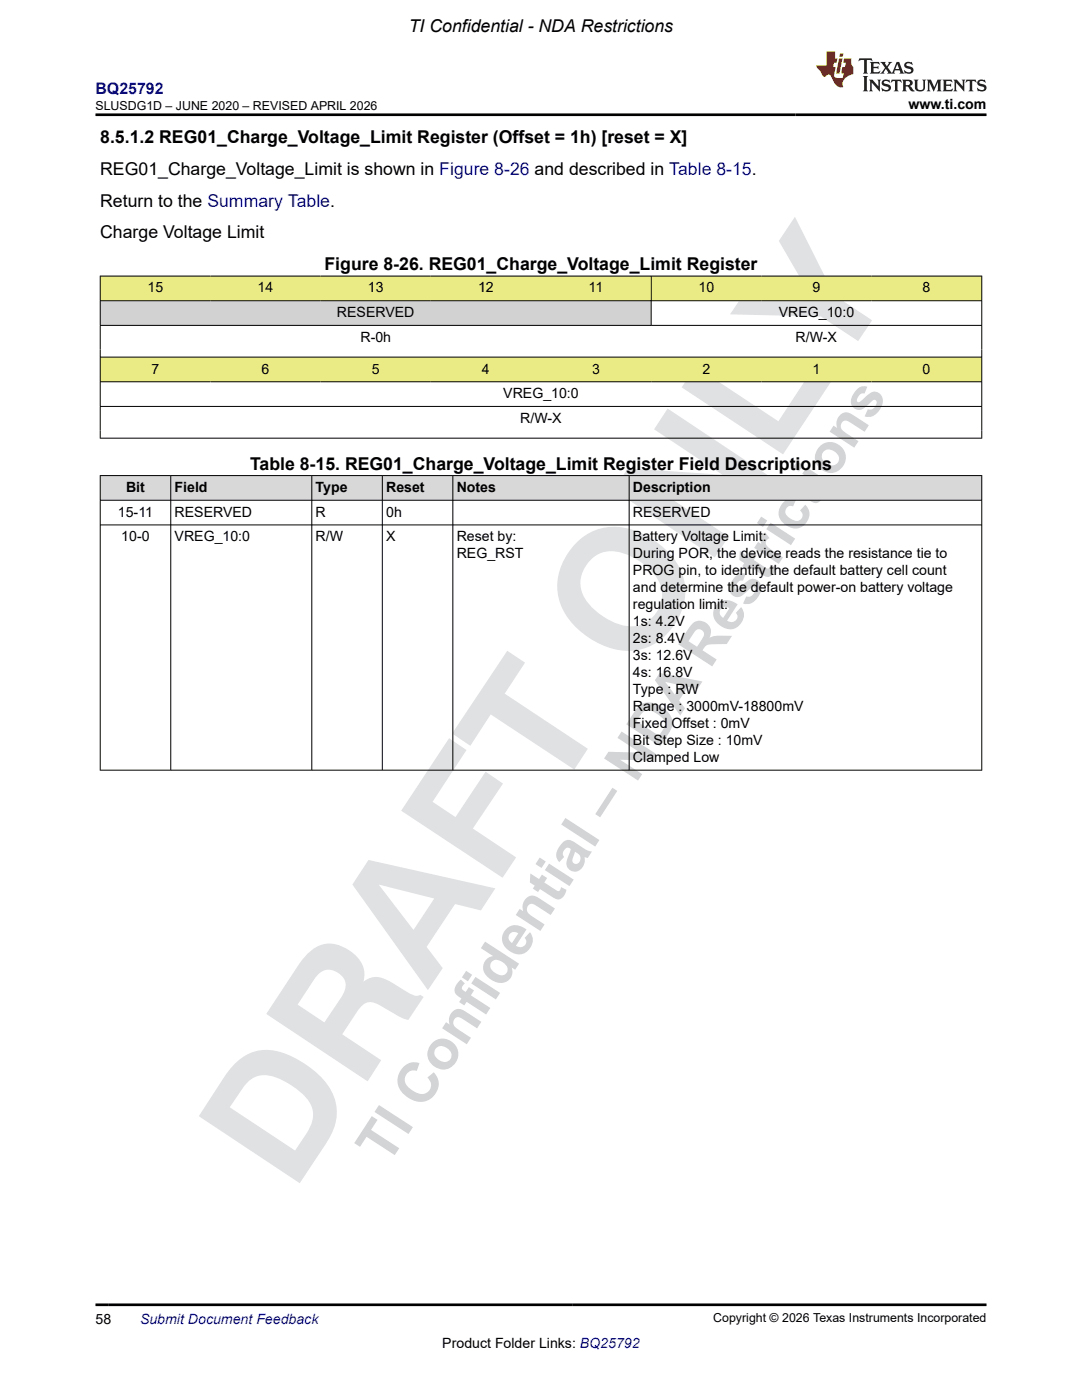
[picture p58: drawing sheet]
<svg xmlns="http://www.w3.org/2000/svg" width="216mm" height="279mm" viewBox="0 0 216 279" stroke-linecap="round" stroke-linejoin="round" font-family="sans-serif">
<defs><g id="words">
<text font-size="11.3" fill="#d2d4d5" x="77.3" y="232.7" transform="rotate(-57 77.3 232.7)">TI Confidential – NDA Restrictions</text>
<g font-size="3.5">
<text x="81.6" y="6.3">TI Confidential - NDA Restrictions</text>
<text x="20" y="28.5">8.5.1.2 REG01_Charge_Voltage_Limit Register (Offset = 1h) [reset = X]</text>
<text x="20" y="34.9">REG01_Charge_Voltage_Limit is shown in Figure 8-26 and described in Table 8-15.</text>
<text x="20" y="41.2">Return to the Summary Table.</text>
<text x="20" y="47.6">Charge Voltage Limit</text>
<text x="64.8" y="53.9">Figure 8-26. REG01_Charge_Voltage_Limit Register</text>
<text x="49.9" y="93.8">Table 8-15. REG01_Charge_Voltage_Limit Register Field Descriptions</text>
</g>
<text font-size="3.2" fill="#00f" x="19" y="18.7">BQ25792</text>
<g font-size="2.8">
<text x="181.3" y="21.8">www.ti.com</text>
<text x="29.5" y="58.4">15</text>
<text x="51.4" y="58.4">14</text>
<text x="73.4" y="58.4">13</text>
<text x="95.4" y="58.4">12</text>
<text x="117.4" y="58.4">11</text>
<text x="139.4" y="58.4">10</text>
<text x="162.1" y="58.4">9</text>
<text x="184.1" y="58.4">8</text>
<text x="67.2" y="63.3">RESERVED</text>
<text x="155.4" y="63.3">VREG_10:0</text>
<text x="71.9" y="68.2">R-0h</text>
<text x="158.8" y="68.2">R/W-X</text>
<text x="30.2" y="74.5">7</text>
<text x="52.2" y="74.5">6</text>
<text x="74.2" y="74.5">5</text>
<text x="96.2" y="74.5">4</text>
<text x="118.2" y="74.5">3</text>
<text x="140.1" y="74.5">2</text>
<text x="162.1" y="74.5">1</text>
<text x="184.1" y="74.5">0</text>
<text x="100.4" y="79.5">VREG_10:0</text>
<text x="103.8" y="84.4">R/W-X</text>
<text x="25.2" y="98.2">Bit</text>
<text x="34.8" y="98.2">Field</text>
<text x="63" y="98.2">Type</text>
<text x="77.1" y="98.2">Reset</text>
<text x="91.1" y="98.2">Notes</text>
<text x="126.3" y="98.2">Description</text>
<text x="23.5" y="103.1">15-11</text>
<text x="34.8" y="103.1">RESERVED</text>
<text x="63" y="103.1">R</text>
<text x="77.1" y="103.1">0h</text>
<text x="126.3" y="103.1">RESERVED</text>
<text x="24.2" y="108">10-0</text>
<text x="34.8" y="108">VREG_10:0</text>
<text x="63" y="108">R/W</text>
<text x="77.1" y="108">X</text>
<text x="91.1" y="108">Reset by:</text>
<text x="91.1" y="111.4">REG_RST</text>
<text x="126.3" y="108">Battery Voltage Limit:</text>
<text x="126.3" y="111.4">During POR, the device reads the resistance tie to</text>
<text x="126.3" y="114.8">PROG pin, to identify the default battery cell count</text>
<text x="126.3" y="118.2">and determine the default power-on battery voltage</text>
<text x="126.3" y="121.6">regulation limit:</text>
<text x="126.3" y="125">1s: 4.2V</text>
<text x="126.3" y="128.4">2s: 8.4V</text>
<text x="126.3" y="131.7">3s: 12.6V</text>
<text x="126.3" y="135.1">4s: 16.8V</text>
<text x="126.3" y="138.5">Type : RW</text>
<text x="126.3" y="141.9">Range : 3000mV-18800mV</text>
<text x="126.3" y="145.3">Fixed Offset : 0mV</text>
<text x="126.3" y="148.7">Bit Step Size : 10mV</text>
<text x="126.3" y="152.1">Clamped Low</text>
<text x="19" y="264.2">58</text>
<text x="88.3" y="269">Product Folder Links: BQ25792</text>
</g>
<text font-size="2.8" fill="#00f" x="27.9" y="264.2">Submit Document Feedback</text>
<g font-size="2.5">
<text x="19" y="21.9">SLUSDG1D – JUNE 2020 – REVISED APRIL 2026</text>
<text x="142.3" y="263.9">Copyright © 2026 Texas Instruments Incorporated</text>
</g>
</g></defs>
<g fill="#e0e1e3">
<path d="M46.6 212.5l-1.8 2.3-5.1 8 20.1 13.3 4.5-6.7a11.8 11.8 0 0 0 2.8-9 12.8 12.8 0 0 0-6.1-8 13.7 13.7 0 0 0-9.1-2.8 8.9 8.9 0 0 0-5.3 2.9zM49.7 215.7a5.3 5.3 0 0 1 6.2-.3 14.6 14.6 0 0 1 5.8 4.6 5 5 0 0 1 0 5.3l-2.8 4.3-13.1-8.6 2.6-3.7z" fill-rule="evenodd"/>
<path d="M61.3 190.4l-1.7 2-6.5 10 20.3 13.4 2.7-4.2-7.8-5.2 2.9-4.5a3.2 3.2 0 0 1 3-1.9 29.1 29.1 0 0 1 5.5 2.9l1.8 .6 3-4.5-.6-.5a1.97 1.97 0 0 1-2.3-.3l-.5-.3a15.7 15.7 0 0 0-5.7-2.9 3.9 3.9 0 0 0-2.9 .9 5.3 5.3 0 0 0-2.7-6.2 6.1 6.1 0 0 0-8.5 .7zM63.3 194.7a3.3 3.3 0 0 1 3.3-1 3.3 3.3 0 0 1 2.4 2.6 4.4 4.4 0 0 1-1 2.8l-3.3 4.9-5.3-3.5z" fill-rule="evenodd"/>
<path d="M73.5 171.6l-3.2 4.9 15.1 21.1 2.9-4.4-3.2-4.2 5.7-8.6 5.2 1.3 2.8-4.4zM75.6 176.5l11.1 2.8-4.2 6.3z" fill-rule="evenodd"/>
<path d="M89.6 147.3l3.5 2.4-6.8 10.3 4.6 3.1 6-9.1 3.5 2.4-6 9 8.6 5.7-2.7 4.1-20.3-13.4z" fill-rule="evenodd"/>
<path d="M101.2 129.9l3.6 2.3-4.1 6.2 16.6 11-2.7 4.2-16.7-11-4.1 6.2-3.6-2.4z" fill-rule="evenodd"/>
<path d="M115.2 108.2a11.6 11.6 0 0 0-2.8 13.7 16.1 16.1 0 0 0 12.8 8 11.3 11.3 0 0 0 10.2-6.6 10.9 10.9 0 0 0-2.5-13.5 15.2 15.2 0 0 0-12-4.5 10.3 10.3 0 0 0-5.7 2.9zM117.6 112a6.2 6.2 0 0 1 7.6-1.3 11.2 11.2 0 0 1 6.8 6.7 6.4 6.4 0 0 1-2.5 6.4 6.4 6.4 0 0 1-6.8 .5 11.7 11.7 0 0 1-6.6-6.2 6.1 6.1 0 0 1 1.5-6.1z" fill-rule="evenodd"/>
<path d="M133.2 81.5l20.3 13.5-2.9 4.2-18.9-1.2 13.7 9.1-2.8 4.2-20.1-13.5 2.8-4.3 18.8 1.2-13.6-9z" fill-rule="evenodd"/>
<path d="M138.8 73.2l16.5 10.9 7-10.6 3.7 2.4-9.8 14.8-20.2-13.4z" fill-rule="evenodd"/>
<path d="M158.6 43.3l7.9 15.6 7.5 5-2.8 4.2-7.4-4.9-18.1-.5 3.4-5.1 12.4 1-6.1-10.5z" fill-rule="evenodd"/>
</g>
<g fill="#ebeb85">
<path d="M20 55.1h175.9v4.9h-175.9z" fill-rule="evenodd"/>
<path d="M20 71.3h175.9v4.9h-175.9z" fill-rule="evenodd"/>
<path d="M20.1 55.2h21.9v4.8h-21.9z" fill-rule="evenodd"/>
<path d="M42 55.2h22v4.8h-22z" fill-rule="evenodd"/>
<path d="M64 55.2h22v4.8h-22z" fill-rule="evenodd"/>
<path d="M86 55.2h21.9v4.8h-21.9z" fill-rule="evenodd"/>
<path d="M108 55.2h21.9v4.8h-21.9z" fill-rule="evenodd"/>
<path d="M130 55.2h21.9v4.8h-21.9z" fill-rule="evenodd"/>
<path d="M151.9 55.2h22v4.8h-22z" fill-rule="evenodd"/>
<path d="M173.9 55.2h21.9v4.8h-21.9z" fill-rule="evenodd"/>
</g>
<path d="M20.1 60.1h109.8v4.8h-109.8z" fill-rule="evenodd" fill="#d2d2d2"/>
<g fill="#ebeb85">
<path d="M20.1 71.3h21.9v4.8h-21.9z" fill-rule="evenodd"/>
<path d="M42 71.3h22v4.8h-22z" fill-rule="evenodd"/>
<path d="M64 71.3h22v4.8h-22z" fill-rule="evenodd"/>
<path d="M86 71.3h21.9v4.8h-21.9z" fill-rule="evenodd"/>
<path d="M108 71.3h21.9v4.8h-21.9z" fill-rule="evenodd"/>
<path d="M129.9 71.3h22v4.8h-22z" fill-rule="evenodd"/>
<path d="M151.9 71.3h22v4.8h-22z" fill-rule="evenodd"/>
<path d="M173.9 71.3h21.9v4.8h-21.9z" fill-rule="evenodd"/>
</g>
<path d="M19.9 55.1h176.1M20 55v32.5M129.9 55v10M195.9 55v32.5M19.9 60h176.1M19.9 64.9h176.1M19.9 71.3h176.1M19.9 76.2h176.1M19.9 81.1h176.1M19.9 87.4h176.1" fill="none" stroke="#000" stroke-width=".2"/>
<g fill="#d8d8d8">
<path d="M20 94.9h175.9v4.9h-175.9z" fill-rule="evenodd"/>
<path d="M20.1 95h13.9v4.8h-13.9z" fill-rule="evenodd"/>
<path d="M34.1 95h28.1v4.8h-28.1z" fill-rule="evenodd"/>
<path d="M62.3 95h13.9v4.8h-13.9z" fill-rule="evenodd"/>
<path d="M76.3 95h14v4.8h-14z" fill-rule="evenodd"/>
<path d="M90.4 95h35.1v4.8h-35.1z" fill-rule="evenodd"/>
<path d="M125.6 95h70.2v4.8h-70.2z" fill-rule="evenodd"/>
</g>
<path d="M19.9 94.9h176.1M19.9 99.8h176.1M20 94.9v58.9M34.1 94.9v58.9M62.2 94.9v58.9M76.3 94.9v58.9M90.4 94.9v58.9M125.5 94.9v58.9M195.9 94.9v58.9M19.9 104.8h176.1M19.9 153.7h176.1" fill="none" stroke="#000" stroke-width=".2"/>
<path d="M171.5 11.6l-.2 .6 .5-.2h.6v.1v2.2l-.2 .4h1l-.2-.4v-2.2v-.1h.5l.6 .2-.2-.6zM173.6 12.4l.2 .3v1.6l-.2 .4h1.9l.1-.6a1.08 1.08 0 0 1-1.3 .2v-.7h.6l.4 .2v-.7l-.4 .2h-.6v-.5l.2-.2a1 1 0 0 1 1 .3l-.1-.5zM175.7 12.4l.9 1.1-1 1.2h.9l-.2-.2 .5-.8 .4 .8-.2 .2h1.6l-.2-.2 .2-.5h.9l.1 .5-.1 .2h.9l-.2-.4-.8-1.9h-.5l-.9 2.1-.9-1.1 .9-1h-.8l.2 .2-.4 .6-.4-.6 .2-.2zM179 12.8l.4 1h-.7zM180.7 12.5a.65 .65 0 0 0-.2 .7 .65 .65 0 0 0 .6 .5l.6 .1 .1 .3a.79 .79 0 0 1-.7 .4 .79 .79 0 0 1-.7-.5l.1 .7 .2-.1a.93 .93 0 0 0 1.1 0 .93 .93 0 0 0 .4-.9 1.46 1.46 0 0 0-1.2-.6l-.1-.3a1.09 1.09 0 0 1 1.2 .2l-.2-.6-.1 .1-.5-.2zM172.2 15.2l.2 .4v2.2l-.2 .4h1l-.2-.4v-2.2l.2-.4zM173.4 15.9l.2 .4v1.5l-.2 .4h.8l-.3-.4 .1-1.3 1.6 1.8v-2l.2-.4h-.7l.1 .2 .1 1.1-1.2-1.3zM176.2 16a.65 .65 0 0 0-.2 .8 .65 .65 0 0 0 .6 .4l.6 .2 .1 .2a.79 .79 0 0 1-.7 .4 .79 .79 0 0 1-.7-.5l.1 .7 .2-.1a.93 .93 0 0 0 1.1 .1 .93 .93 0 0 0 .4-1 1.46 1.46 0 0 0-1.2-.5l-.1-.4a1.09 1.09 0 0 1 1.2 .2l-.1-.6-.2 .1-.5-.1zM177.9 15.9l-.1 .6a.63 .63 0 0 1 .8-.3v1.6l-.3 .4h1l-.2-.4v-1.6a.66 .66 0 0 1 .8 .3l-.1-.6zM180 15.9l.2 .4v1.5l-.2 .4h1l-.2-.2-.1-.7h.5l.1 .2a.79 .79 0 0 0 1.2 .6l-1-.9a.61 .61 0 0 0 .6-.6 .61 .61 0 0 0-.5-.7zM180.8 16.2h.1a.47 .47 0 0 1 .5 .1 .47 .47 0 0 1 .1 .5l-.1 .1-.7 .1zM182.3 15.9l.2 .2a2.27 2.27 0 0 0 .4 2 1.04 1.04 0 0 0 1.7-.7v-1.3l.2-.2h-.8l.2 .4v1.1a.6 .6 0 0 1-.6 .6 .6 .6 0 0 1-.6-.6v-1.1l.3-.4zM184.9 15.9l.2 .4v1.5l-.2 .4h.8l-.3-.4v-1.4l.9 1.9 .9-1.9v1.4l-.3 .4h1l-.2-.4v-1.5l.2-.4h-.8l-.7 1.5-.6-1.5zM188.1 15.9l.2 .4v1.5l-.2 .4h1.9l.1-.6a1.09 1.09 0 0 1-1.3 .2v-.7h.6l.4 .2v-.6l-.4 .2h-.6v-.6l.2-.1a1.01 1.01 0 0 1 1 .3l-.1-.6zM190.2 15.9l.3 .4v1.5l-.3 .4h.8l-.2-.4v-1.3l1.6 1.8v-2l.2-.4h-.7l.2 .2v1.1l-1.2-1.3zM192.8 15.9l-.1 .6a.63 .63 0 0 1 .8-.3v1.6l-.3 .4h1l-.2-.4v-1.6a.66 .66 0 0 1 .8 .3l-.1-.6zM195.2 16a.65 .65 0 0 0-.2 .8 .65 .65 0 0 0 .6 .4l.6 .2 .2 .2a.79 .79 0 0 1-.7 .4 .79 .79 0 0 1-.7-.5l.1 .7 .2-.1a.93 .93 0 0 0 1 .1 .93 .93 0 0 0 .5-1 1.46 1.46 0 0 0-1.3-.5v-.4a1.09 1.09 0 0 1 1.2 .2l-.2-.6-.2 .1-.5-.1z" fill="#231f20"/>
<path d="M164.9 10.3v2.7h-2l.1 .4 .8 1a.95 .95 0 0 0 1 .9 .59 .59 0 0 1 .5-.4 .59 .59 0 0 1 .5 .3l.4 .8a1.59 1.59 0 0 0 2.1 1.4 1.61 1.61 0 0 1 1-2.3l1-.3-.1-1.5a1.59 1.59 0 0 1-.3-1.7h-1.5l-.2 .9h.6l-.2 .9h-.5l-.2 .9v.3l.4 .1-.1 .9h-.7a.73 .73 0 0 1-1-.7l.3-1.5h-.5l.1-.9h.5l.2-.9h-.5v-1.3zM167.4 11.6l-.6 3.1h.7l.6-3.1zM167.6 10.7l-.1 .6h.7l.1-.6z" fill="#ed1c24"/>
<path d="M19 22.9h177.8M19 260.4h177.8" fill="none" stroke="#000" stroke-width=".53"/>
<use href="#words"/>
</svg>
